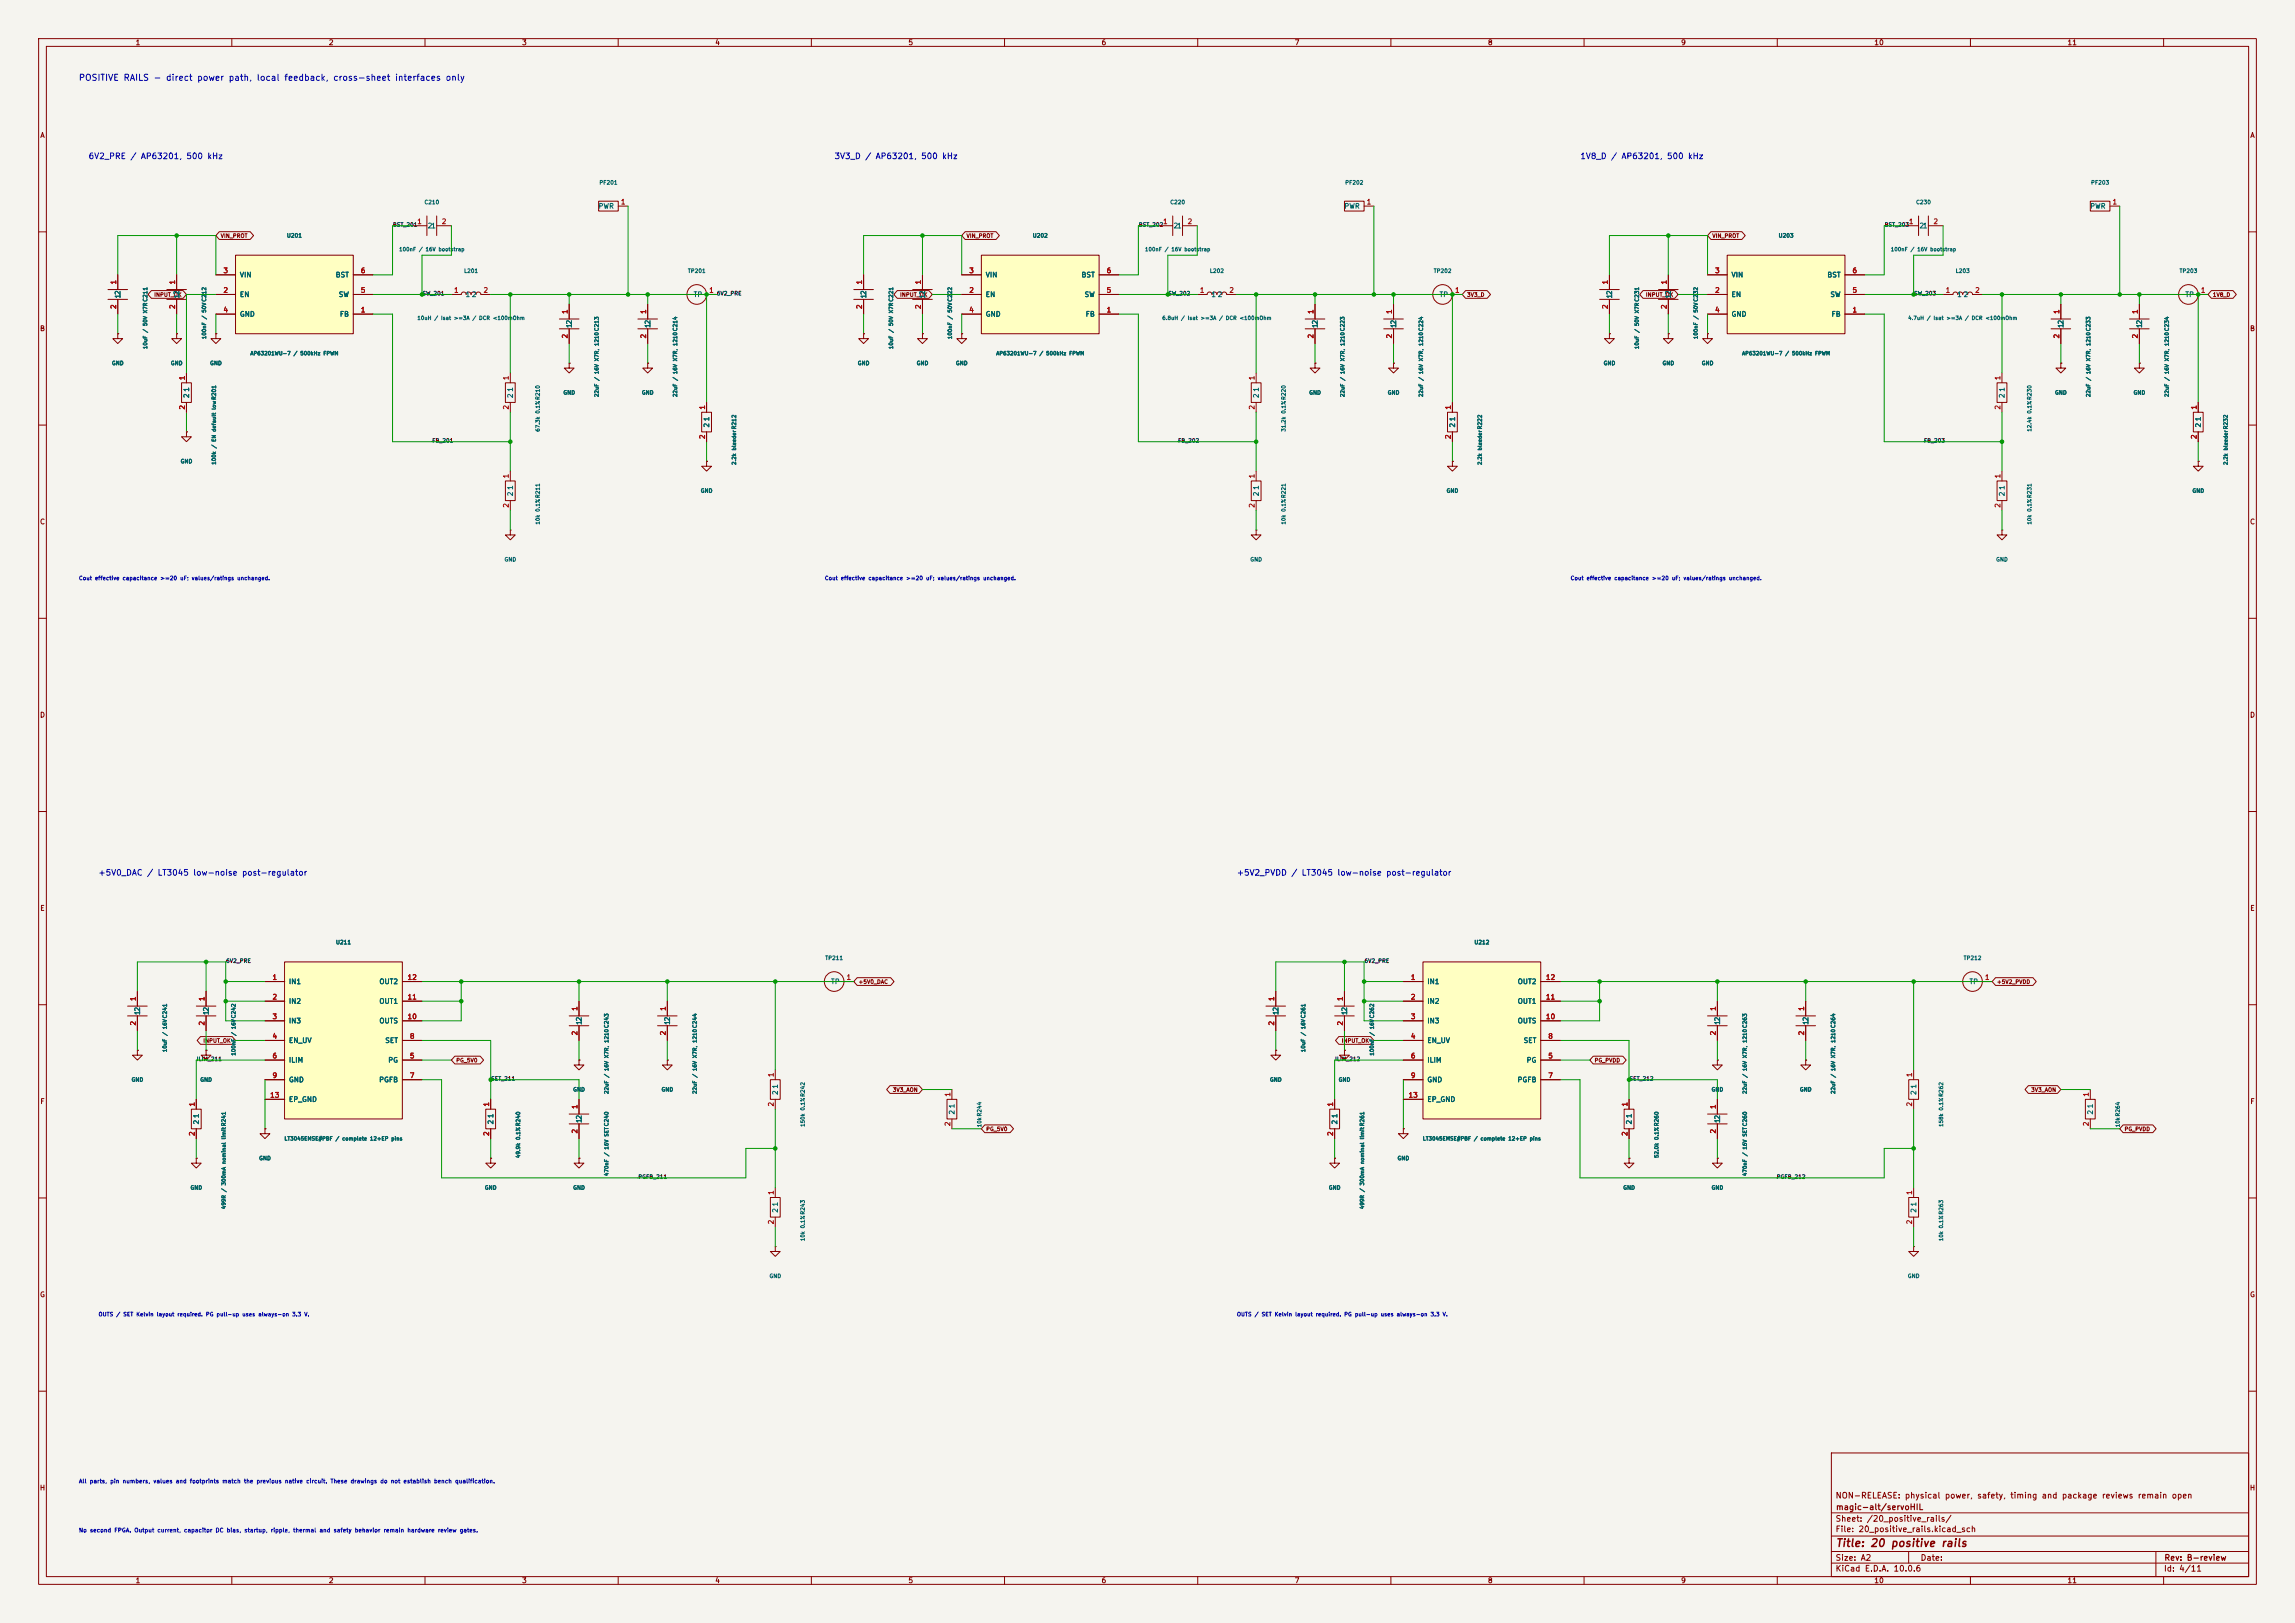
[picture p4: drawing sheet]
<svg xmlns="http://www.w3.org/2000/svg" width="594mm" height="420mm" viewBox="0 0 594 420" stroke-linecap="round" stroke-linejoin="round" font-family="sans-serif">
<defs><g id="words">
<text font-size="2" fill="#840000" x="475" y="400.8">Title: 20 positive rails</text>
<text font-size="1.6" fill="#0000c2" x="20.3" y="21.3">POSITIVE RAILS - direct power path, local feedback, cross-sheet interfaces only</text>
<g font-size="1.5" fill="#0000c2">
<text x="22.8" y="41.5">6V2_PRE / AP63201, 500 kHz</text>
<text x="215.9" y="41.5">3V3_D / AP63201, 500 kHz</text>
<text x="408.9" y="41.5">1V8_D / AP63201, 500 kHz</text>
<text x="25.4" y="226.9">+5V0_DAC / LT3045 low-noise post-regulator</text>
<text x="320" y="226.9">+5V2_PVDD / LT3045 low-noise post-regulator</text>
</g>
<g font-size="1.5" fill="#840000">
<text x="475" y="388.1">NON-RELEASE: physical power, safety, timing and package reviews remain open</text>
<text x="475" y="394.1">Sheet: /20_positive_rails/</text>
<text x="475.1" y="391.1">magic-alt/servoHIL</text>
<text x="475" y="396.8">File: 20_positive_rails.kicad_sch</text>
<text x="475" y="407">KiCad E.D.A. 10.0.6</text>
<text x="475" y="404.2">Size: A2</text>
<text x="497" y="404.2">Date:</text>
<text x="560" y="407">Id: 4/11</text>
<text x="560.1" y="404.2">Rev: B-review</text>
</g>
<g font-size="1.3" fill="#840000">
<text x="35" y="12">1</text>
<text x="85" y="12">2</text>
<text x="135" y="12">3</text>
<text x="185" y="12">4</text>
<text x="235" y="12">5</text>
<text x="285" y="12">6</text>
<text x="335" y="12">7</text>
<text x="385" y="12">8</text>
<text x="435" y="12">9</text>
<text x="485" y="12">10</text>
<text x="535" y="12">11</text>
<text x="10.3" y="36">A</text>
<text x="582.3" y="36">A</text>
<text x="10.2" y="86">B</text>
<text x="582.2" y="86">B</text>
<text x="10.2" y="136">C</text>
<text x="582.2" y="136">C</text>
<text x="10.2" y="186">D</text>
<text x="582.2" y="186">D</text>
<text x="10.3" y="236">E</text>
<text x="582.3" y="236">E</text>
<text x="10.3" y="286">F</text>
<text x="582.3" y="286">F</text>
<text x="10.2" y="336">G</text>
<text x="582.2" y="336">G</text>
<text x="10.2" y="386">H</text>
<text x="582.2" y="386">H</text>
<text x="35" y="410">1</text>
<text x="85" y="410">2</text>
<text x="135" y="410">3</text>
<text x="185" y="410">4</text>
<text x="235" y="410">5</text>
<text x="285" y="410">6</text>
<text x="335" y="410">7</text>
<text x="385" y="410">8</text>
<text x="435" y="410">9</text>
<text x="485" y="410">10</text>
<text x="535" y="410">11</text>
</g>
<g font-size="1.3" fill="#a90000">
<text x="160.6" y="53.2">1</text>
<text x="353.6" y="53.2">1</text>
<text x="546.6" y="53.2">1</text>
<text x="107.9" y="58.3">1</text>
<text x="114.2" y="58.3">2</text>
<text x="300.9" y="58.3">1</text>
<text x="307.2" y="58.3">2</text>
<text x="493.9" y="58.3">1</text>
<text x="500.3" y="58.3">2</text>
<text x="57.7" y="71">3</text>
<text x="93.2" y="71">6</text>
<text x="250.7" y="71">3</text>
<text x="286.3" y="71">6</text>
<text x="443.8" y="71">3</text>
<text x="479.3" y="71">6</text>
<text x="30.3" y="73.8" transform="rotate(-90 30.3 73.8)">1</text>
<text x="45.6" y="73.8" transform="rotate(-90 45.6 73.8)">1</text>
<text x="57.7" y="76.1">2</text>
<text x="93.2" y="76.1">5</text>
<text x="117.4" y="76.1">1</text>
<text x="125" y="76.1">2</text>
<text x="183.4" y="76.1">1</text>
<text x="223.4" y="73.8" transform="rotate(-90 223.4 73.8)">1</text>
<text x="238.6" y="73.8" transform="rotate(-90 238.6 73.8)">1</text>
<text x="250.7" y="76.1">2</text>
<text x="286.3" y="76.1">5</text>
<text x="310.4" y="76.1">1</text>
<text x="318" y="76.1">2</text>
<text x="376.5" y="76.1">1</text>
<text x="416.4" y="73.8" transform="rotate(-90 416.4 73.8)">1</text>
<text x="431.7" y="73.8" transform="rotate(-90 431.7 73.8)">1</text>
<text x="443.8" y="76.1">2</text>
<text x="479.3" y="76.1">5</text>
<text x="503.5" y="76.1">1</text>
<text x="511.1" y="76.1">2</text>
<text x="569.5" y="76.1">1</text>
<text x="30.3" y="80.1" transform="rotate(-90 30.3 80.1)">2</text>
<text x="45.6" y="80.1" transform="rotate(-90 45.6 80.1)">2</text>
<text x="57.7" y="81.1">4</text>
<text x="93.2" y="81.1">1</text>
<text x="147.2" y="81.4" transform="rotate(-90 147.2 81.4)">1</text>
<text x="167.5" y="81.4" transform="rotate(-90 167.5 81.4)">1</text>
<text x="223.4" y="80.1" transform="rotate(-90 223.4 80.1)">2</text>
<text x="238.6" y="80.1" transform="rotate(-90 238.6 80.1)">2</text>
<text x="250.7" y="81.1">4</text>
<text x="286.3" y="81.1">1</text>
<text x="340.2" y="81.4" transform="rotate(-90 340.2 81.4)">1</text>
<text x="360.5" y="81.4" transform="rotate(-90 360.5 81.4)">1</text>
<text x="416.4" y="80.1" transform="rotate(-90 416.4 80.1)">2</text>
<text x="431.7" y="80.1" transform="rotate(-90 431.7 80.1)">2</text>
<text x="443.8" y="81.1">4</text>
<text x="479.3" y="81.1">1</text>
<text x="533.3" y="81.4" transform="rotate(-90 533.3 81.4)">1</text>
<text x="553.6" y="81.4" transform="rotate(-90 553.6 81.4)">1</text>
<text x="147.2" y="87.7" transform="rotate(-90 147.2 87.7)">2</text>
<text x="167.5" y="87.7" transform="rotate(-90 167.5 87.7)">2</text>
<text x="340.2" y="87.7" transform="rotate(-90 340.2 87.7)">2</text>
<text x="360.5" y="87.7" transform="rotate(-90 360.5 87.7)">2</text>
<text x="533.3" y="87.7" transform="rotate(-90 533.3 87.7)">2</text>
<text x="553.6" y="87.7" transform="rotate(-90 553.6 87.7)">2</text>
<text x="48.1" y="98.5" transform="rotate(-90 48.1 98.5)">1</text>
<text x="131.9" y="98.5" transform="rotate(-90 131.9 98.5)">1</text>
<text x="325" y="98.5" transform="rotate(-90 325 98.5)">1</text>
<text x="518" y="98.5" transform="rotate(-90 518 98.5)">1</text>
<text x="48.1" y="106.1" transform="rotate(-90 48.1 106.1)">2</text>
<text x="131.9" y="106.1" transform="rotate(-90 131.9 106.1)">2</text>
<text x="182.7" y="106.1" transform="rotate(-90 182.7 106.1)">1</text>
<text x="325" y="106.1" transform="rotate(-90 325 106.1)">2</text>
<text x="375.8" y="106.1" transform="rotate(-90 375.8 106.1)">1</text>
<text x="518" y="106.1" transform="rotate(-90 518 106.1)">2</text>
<text x="568.8" y="106.1" transform="rotate(-90 568.8 106.1)">1</text>
<text x="182.7" y="113.8" transform="rotate(-90 182.7 113.8)">2</text>
<text x="375.8" y="113.8" transform="rotate(-90 375.8 113.8)">2</text>
<text x="568.8" y="113.8" transform="rotate(-90 568.8 113.8)">2</text>
<text x="131.9" y="123.9" transform="rotate(-90 131.9 123.9)">1</text>
<text x="325" y="123.9" transform="rotate(-90 325 123.9)">1</text>
<text x="518" y="123.9" transform="rotate(-90 518 123.9)">1</text>
<text x="131.9" y="131.5" transform="rotate(-90 131.9 131.5)">2</text>
<text x="325" y="131.5" transform="rotate(-90 325 131.5)">2</text>
<text x="518" y="131.5" transform="rotate(-90 518 131.5)">2</text>
<text x="70.4" y="253.9">1</text>
<text x="105.3" y="253.9">12</text>
<text x="219" y="253.9">1</text>
<text x="365" y="253.9">1</text>
<text x="400" y="253.9">12</text>
<text x="513.6" y="253.9">1</text>
<text x="35.4" y="259.2" transform="rotate(-90 35.4 259.2)">1</text>
<text x="53.2" y="259.2" transform="rotate(-90 53.2 259.2)">1</text>
<text x="70.4" y="258.9">2</text>
<text x="105.3" y="258.9">11</text>
<text x="149.7" y="261.7" transform="rotate(-90 149.7 261.7)">1</text>
<text x="172.6" y="261.7" transform="rotate(-90 172.6 261.7)">1</text>
<text x="330.1" y="259.2" transform="rotate(-90 330.1 259.2)">1</text>
<text x="347.8" y="259.2" transform="rotate(-90 347.8 259.2)">1</text>
<text x="365" y="258.9">2</text>
<text x="400" y="258.9">11</text>
<text x="444.4" y="261.7" transform="rotate(-90 444.4 261.7)">1</text>
<text x="467.2" y="261.7" transform="rotate(-90 467.2 261.7)">1</text>
<text x="35.4" y="265.5" transform="rotate(-90 35.4 265.5)">2</text>
<text x="53.2" y="265.5" transform="rotate(-90 53.2 265.5)">2</text>
<text x="70.4" y="264">3</text>
<text x="70.4" y="269.1">4</text>
<text x="105.3" y="264">10</text>
<text x="105.9" y="269.1">8</text>
<text x="149.7" y="268.1" transform="rotate(-90 149.7 268.1)">2</text>
<text x="172.6" y="268.1" transform="rotate(-90 172.6 268.1)">2</text>
<text x="330.1" y="265.5" transform="rotate(-90 330.1 265.5)">2</text>
<text x="347.8" y="265.5" transform="rotate(-90 347.8 265.5)">2</text>
<text x="365" y="264">3</text>
<text x="365" y="269.1">4</text>
<text x="400" y="264">10</text>
<text x="400.6" y="269.1">8</text>
<text x="444.4" y="268.1" transform="rotate(-90 444.4 268.1)">2</text>
<text x="467.2" y="268.1" transform="rotate(-90 467.2 268.1)">2</text>
<text x="70.4" y="274.2">6</text>
<text x="105.9" y="274.2">5</text>
<text x="365" y="274.2">6</text>
<text x="400.6" y="274.2">5</text>
<text x="70.4" y="279.3">9</text>
<text x="105.9" y="279.3">7</text>
<text x="200.5" y="278.9" transform="rotate(-90 200.5 278.9)">1</text>
<text x="365" y="279.3">9</text>
<text x="400.6" y="279.3">7</text>
<text x="495.2" y="278.9" transform="rotate(-90 495.2 278.9)">1</text>
<text x="50.7" y="286.5" transform="rotate(-90 50.7 286.5)">1</text>
<text x="69.8" y="284.3">13</text>
<text x="126.9" y="286.5" transform="rotate(-90 126.9 286.5)">1</text>
<text x="149.7" y="287.1" transform="rotate(-90 149.7 287.1)">1</text>
<text x="200.5" y="286.5" transform="rotate(-90 200.5 286.5)">2</text>
<text x="246.2" y="283.9" transform="rotate(-90 246.2 283.9)">1</text>
<text x="345.3" y="286.5" transform="rotate(-90 345.3 286.5)">1</text>
<text x="364.4" y="284.3">13</text>
<text x="421.5" y="286.5" transform="rotate(-90 421.5 286.5)">1</text>
<text x="444.4" y="287.1" transform="rotate(-90 444.4 287.1)">1</text>
<text x="495.2" y="286.5" transform="rotate(-90 495.2 286.5)">2</text>
<text x="540.9" y="283.9" transform="rotate(-90 540.9 283.9)">1</text>
<text x="149.7" y="293.5" transform="rotate(-90 149.7 293.5)">2</text>
<text x="246.2" y="291.6" transform="rotate(-90 246.2 291.6)">2</text>
<text x="444.4" y="293.5" transform="rotate(-90 444.4 293.5)">2</text>
<text x="540.9" y="291.6" transform="rotate(-90 540.9 291.6)">2</text>
<text x="50.7" y="294.1" transform="rotate(-90 50.7 294.1)">2</text>
<text x="126.9" y="294.1" transform="rotate(-90 126.9 294.1)">2</text>
<text x="345.3" y="294.1" transform="rotate(-90 345.3 294.1)">2</text>
<text x="421.5" y="294.1" transform="rotate(-90 421.5 294.1)">2</text>
<text x="200.5" y="309.3" transform="rotate(-90 200.5 309.3)">1</text>
<text x="495.2" y="309.3" transform="rotate(-90 495.2 309.3)">1</text>
<text x="200.5" y="317" transform="rotate(-90 200.5 317)">2</text>
<text x="495.2" y="317" transform="rotate(-90 495.2 317)">2</text>
</g>
<g font-size="1.3" fill="#006464">
<text x="110.6" y="59.4">21</text>
<text x="154.8" y="54.3">PWR</text>
<text x="303.6" y="59.4">21</text>
<text x="347.8" y="54.3">PWR</text>
<text x="496.7" y="59.4">21</text>
<text x="540.9" y="54.3">PWR</text>
<text x="31.4" y="77.4" transform="rotate(-90 31.4 77.4)">12</text>
<text x="46.7" y="77.4" transform="rotate(-90 46.7 77.4)">12</text>
<text x="61.9" y="77.2">EN</text>
<text x="61.9" y="72.1">VIN</text>
<text x="86.7" y="72.1">BST</text>
<text x="87.5" y="77.2">SW</text>
<text x="120.4" y="77.2">1</text>
<text x="122" y="77.2">2</text>
<text x="179.4" y="77.2">TP</text>
<text x="224.5" y="77.4" transform="rotate(-90 224.5 77.4)">12</text>
<text x="239.7" y="77.4" transform="rotate(-90 239.7 77.4)">12</text>
<text x="255" y="77.2">EN</text>
<text x="255" y="72.1">VIN</text>
<text x="279.8" y="72.1">BST</text>
<text x="280.6" y="77.2">SW</text>
<text x="313.4" y="77.2">1</text>
<text x="315" y="77.2">2</text>
<text x="372.4" y="77.2">TP</text>
<text x="417.5" y="77.4" transform="rotate(-90 417.5 77.4)">12</text>
<text x="432.8" y="77.4" transform="rotate(-90 432.8 77.4)">12</text>
<text x="448" y="77.2">EN</text>
<text x="448" y="72.1">VIN</text>
<text x="472.8" y="72.1">BST</text>
<text x="473.6" y="77.2">SW</text>
<text x="506.4" y="77.2">1</text>
<text x="508.1" y="77.2">2</text>
<text x="565.5" y="77.2">TP</text>
<text x="61.9" y="82.2">GND</text>
<text x="87.8" y="82.2">FB</text>
<text x="255" y="82.2">GND</text>
<text x="280.9" y="82.2">FB</text>
<text x="448" y="82.2">GND</text>
<text x="473.9" y="82.2">FB</text>
<text x="148.3" y="85" transform="rotate(-90 148.3 85)">12</text>
<text x="168.6" y="85" transform="rotate(-90 168.6 85)">12</text>
<text x="341.3" y="85" transform="rotate(-90 341.3 85)">12</text>
<text x="361.6" y="85" transform="rotate(-90 361.6 85)">12</text>
<text x="534.4" y="85" transform="rotate(-90 534.4 85)">12</text>
<text x="554.7" y="85" transform="rotate(-90 554.7 85)">12</text>
<text x="49.2" y="101.5" transform="rotate(-90 49.2 101.5)">1</text>
<text x="133" y="101.5" transform="rotate(-90 133 101.5)">1</text>
<text x="326.1" y="101.5" transform="rotate(-90 326.1 101.5)">1</text>
<text x="519.1" y="101.5" transform="rotate(-90 519.1 101.5)">1</text>
<text x="49.2" y="103.2" transform="rotate(-90 49.2 103.2)">2</text>
<text x="133" y="103.2" transform="rotate(-90 133 103.2)">2</text>
<text x="326.1" y="103.2" transform="rotate(-90 326.1 103.2)">2</text>
<text x="519.1" y="103.2" transform="rotate(-90 519.1 103.2)">2</text>
<text x="183.8" y="110.8" transform="rotate(-90 183.8 110.8)">2</text>
<text x="183.8" y="109.1" transform="rotate(-90 183.8 109.1)">1</text>
<text x="376.9" y="110.8" transform="rotate(-90 376.9 110.8)">2</text>
<text x="376.9" y="109.1" transform="rotate(-90 376.9 109.1)">1</text>
<text x="569.9" y="110.8" transform="rotate(-90 569.9 110.8)">2</text>
<text x="569.9" y="109.1" transform="rotate(-90 569.9 109.1)">1</text>
<text x="133" y="128.6" transform="rotate(-90 133 128.6)">2</text>
<text x="133" y="126.9" transform="rotate(-90 133 126.9)">1</text>
<text x="326.1" y="128.6" transform="rotate(-90 326.1 128.6)">2</text>
<text x="326.1" y="126.9" transform="rotate(-90 326.1 126.9)">1</text>
<text x="519.1" y="128.6" transform="rotate(-90 519.1 128.6)">2</text>
<text x="519.1" y="126.9" transform="rotate(-90 519.1 126.9)">1</text>
<text x="74.6" y="255">IN1</text>
<text x="98.1" y="255">OUT2</text>
<text x="215" y="255">TP</text>
<text x="369.3" y="255">IN1</text>
<text x="392.7" y="255">OUT2</text>
<text x="509.6" y="255">TP</text>
<text x="36.5" y="262.8" transform="rotate(-90 36.5 262.8)">12</text>
<text x="54.3" y="262.8" transform="rotate(-90 54.3 262.8)">12</text>
<text x="74.6" y="260">IN2</text>
<text x="98.1" y="260">OUT1</text>
<text x="331.2" y="262.8" transform="rotate(-90 331.2 262.8)">12</text>
<text x="348.9" y="262.8" transform="rotate(-90 348.9 262.8)">12</text>
<text x="369.3" y="260">IN2</text>
<text x="392.7" y="260">OUT1</text>
<text x="74.6" y="265.1">IN3</text>
<text x="98.1" y="265.1">OUTS</text>
<text x="150.8" y="265.3" transform="rotate(-90 150.8 265.3)">12</text>
<text x="173.7" y="265.3" transform="rotate(-90 173.7 265.3)">12</text>
<text x="369.3" y="265.1">IN3</text>
<text x="392.7" y="265.1">OUTS</text>
<text x="445.5" y="265.3" transform="rotate(-90 445.5 265.3)">12</text>
<text x="468.3" y="265.3" transform="rotate(-90 468.3 265.3)">12</text>
<text x="74.6" y="270.2">EN_UV</text>
<text x="74.6" y="275.3">ILIM</text>
<text x="99.6" y="270.2">SET</text>
<text x="100.4" y="275.3">PG</text>
<text x="369.3" y="270.2">EN_UV</text>
<text x="369.3" y="275.3">ILIM</text>
<text x="394.2" y="270.2">SET</text>
<text x="395" y="275.3">PG</text>
<text x="74.6" y="280.4">GND</text>
<text x="98" y="280.4">PGFB</text>
<text x="201.6" y="281.9" transform="rotate(-90 201.6 281.9)">1</text>
<text x="369.3" y="280.4">GND</text>
<text x="392.6" y="280.4">PGFB</text>
<text x="496.3" y="281.9" transform="rotate(-90 496.3 281.9)">1</text>
<text x="74.6" y="285.4">EP_GND</text>
<text x="201.6" y="283.5" transform="rotate(-90 201.6 283.5)">2</text>
<text x="247.3" y="286.9" transform="rotate(-90 247.3 286.9)">1</text>
<text x="369.3" y="285.4">EP_GND</text>
<text x="496.3" y="283.5" transform="rotate(-90 496.3 283.5)">2</text>
<text x="542" y="286.9" transform="rotate(-90 542 286.9)">1</text>
<text x="51.8" y="291.1" transform="rotate(-90 51.8 291.1)">2</text>
<text x="51.8" y="289.5" transform="rotate(-90 51.8 289.5)">1</text>
<text x="128" y="291.1" transform="rotate(-90 128 291.1)">2</text>
<text x="128" y="289.5" transform="rotate(-90 128 289.5)">1</text>
<text x="150.8" y="290.7" transform="rotate(-90 150.8 290.7)">12</text>
<text x="247.3" y="288.6" transform="rotate(-90 247.3 288.6)">2</text>
<text x="346.4" y="291.1" transform="rotate(-90 346.4 291.1)">2</text>
<text x="346.4" y="289.5" transform="rotate(-90 346.4 289.5)">1</text>
<text x="422.6" y="291.1" transform="rotate(-90 422.6 291.1)">2</text>
<text x="422.6" y="289.5" transform="rotate(-90 422.6 289.5)">1</text>
<text x="445.5" y="290.7" transform="rotate(-90 445.5 290.7)">12</text>
<text x="542" y="288.6" transform="rotate(-90 542 288.6)">2</text>
<text x="201.6" y="314" transform="rotate(-90 201.6 314)">2</text>
<text x="201.6" y="312.3" transform="rotate(-90 201.6 312.3)">1</text>
<text x="496.3" y="314" transform="rotate(-90 496.3 314)">2</text>
<text x="496.3" y="312.3" transform="rotate(-90 496.3 312.3)">1</text>
</g>
<g font-size="1.1" fill="#0000c2">
<text x="20.3" y="384.1">All parts, pin numbers, values and footprints match the previous native circuit. These drawings do not establish bench qualification.</text>
<text x="20.3" y="396.8">No second FPGA. Output current, capacitor DC bias, startup, ripple, thermal and safety behavior remain hardware review gates.</text>
</g>
<g font-size="1" fill="#006464">
<text x="109.7" y="53.1">C210</text>
<text x="155" y="48">PF201</text>
<text x="302.8" y="53.1">C220</text>
<text x="348.1" y="48">PF202</text>
<text x="495.8" y="53.1">C230</text>
<text x="541.1" y="48">PF203</text>
<text x="74.1" y="61.7">U201</text>
<text x="103.2" y="65.2">100nF / 16V bootstrap</text>
<text x="267.2" y="61.7">U202</text>
<text x="296.2" y="65.2">100nF / 16V bootstrap</text>
<text x="460.2" y="61.7">U203</text>
<text x="489.3" y="65.2">100nF / 16V bootstrap</text>
<text x="120" y="70.9">L201</text>
<text x="177.9" y="70.9">TP201</text>
<text x="313" y="70.9">L202</text>
<text x="371" y="70.9">TP202</text>
<text x="506.1" y="70.9">L203</text>
<text x="564" y="70.9">TP203</text>
<text x="107.9" y="83">10uH / Isat &gt;=3A / DCR &lt;100mOhm</text>
<text x="300.7" y="83">6.8uH / Isat &gt;=3A / DCR &lt;100mOhm</text>
<text x="493.8" y="83">4.7uH / Isat &gt;=3A / DCR &lt;100mOhm</text>
<text x="53.6" y="87.9" transform="rotate(-90 53.6 87.9)">100nF / 50VC212</text>
<text x="246.6" y="87.9" transform="rotate(-90 246.6 87.9)">100nF / 50VC222</text>
<text x="439.6" y="87.9" transform="rotate(-90 439.6 87.9)">100nF / 50VC232</text>
<text x="28.9" y="94.7">GND</text>
<text x="38.3" y="90.4" transform="rotate(-90 38.3 90.4)">10uF / 50V X7RC211</text>
<text x="44.1" y="94.7">GND</text>
<text x="54.3" y="94.7">GND</text>
<text x="64.7" y="92.2">AP63201WU-7 / 500kHz FPWM</text>
<text x="221.9" y="94.7">GND</text>
<text x="231.4" y="90.4" transform="rotate(-90 231.4 90.4)">10uF / 50V X7RC221</text>
<text x="237.1" y="94.7">GND</text>
<text x="247.3" y="94.7">GND</text>
<text x="257.7" y="92.2">AP63201WU-7 / 500kHz FPWM</text>
<text x="414.9" y="94.7">GND</text>
<text x="424.4" y="90.4" transform="rotate(-90 424.4 90.4)">10uF / 50V X7RC231</text>
<text x="430.2" y="94.7">GND</text>
<text x="440.3" y="94.7">GND</text>
<text x="450.8" y="92.2">AP63201WU-7 / 500kHz FPWM</text>
<text x="145.7" y="102.4">GND</text>
<text x="155.2" y="102.9" transform="rotate(-90 155.2 102.9)">22uF / 16V X7R, 1210C213</text>
<text x="166" y="102.4">GND</text>
<text x="175.5" y="102.9" transform="rotate(-90 175.5 102.9)">22uF / 16V X7R, 1210C214</text>
<text x="338.7" y="102.4">GND</text>
<text x="348.2" y="102.9" transform="rotate(-90 348.2 102.9)">22uF / 16V X7R, 1210C223</text>
<text x="359.1" y="102.4">GND</text>
<text x="368.5" y="102.9" transform="rotate(-90 368.5 102.9)">22uF / 16V X7R, 1210C224</text>
<text x="531.8" y="102.4">GND</text>
<text x="541.2" y="102.9" transform="rotate(-90 541.2 102.9)">22uF / 16V X7R, 1210C233</text>
<text x="552.1" y="102.4">GND</text>
<text x="561.6" y="102.9" transform="rotate(-90 561.6 102.9)">22uF / 16V X7R, 1210C234</text>
<text x="139.9" y="111.8" transform="rotate(-90 139.9 111.8)">67.3k 0.1%R210</text>
<text x="333" y="111.8" transform="rotate(-90 333 111.8)">31.2k 0.1%R220</text>
<text x="526" y="111.8" transform="rotate(-90 526 111.8)">12.4k 0.1%R230</text>
<text x="46.6" y="120.1">GND</text>
<text x="56.1" y="120.4" transform="rotate(-90 56.1 120.4)">100k / EN default lowR201</text>
<text x="190.7" y="120.4" transform="rotate(-90 190.7 120.4)">2.2k bleederR212</text>
<text x="383.8" y="120.4" transform="rotate(-90 383.8 120.4)">2.2k bleederR222</text>
<text x="576.8" y="120.4" transform="rotate(-90 576.8 120.4)">2.2k bleederR232</text>
<text x="181.3" y="127.8">GND</text>
<text x="374.3" y="127.8">GND</text>
<text x="567.3" y="127.8">GND</text>
<text x="139.9" y="135.9" transform="rotate(-90 139.9 135.9)">10k 0.1%R211</text>
<text x="333" y="135.9" transform="rotate(-90 333 135.9)">10k 0.1%R221</text>
<text x="526" y="135.9" transform="rotate(-90 526 135.9)">10k 0.1%R231</text>
<text x="130.5" y="145.5">GND</text>
<text x="323.5" y="145.5">GND</text>
<text x="516.5" y="145.5">GND</text>
<text x="86.8" y="244.6">U211</text>
<text x="381.5" y="244.6">U212</text>
<text x="213.5" y="248.7">TP211</text>
<text x="508.1" y="248.7">TP212</text>
<text x="43.4" y="272.4" transform="rotate(-90 43.4 272.4)">10uF / 16VC241</text>
<text x="61.2" y="273.3" transform="rotate(-90 61.2 273.3)">100nF / 16VC242</text>
<text x="338" y="272.4" transform="rotate(-90 338 272.4)">10uF / 16VC261</text>
<text x="355.8" y="273.3" transform="rotate(-90 355.8 273.3)">100nF / 16VC262</text>
<text x="33.9" y="280.2">GND</text>
<text x="51.7" y="280.2">GND</text>
<text x="328.6" y="280.2">GND</text>
<text x="346.4" y="280.2">GND</text>
<text x="148.2" y="282.7">GND</text>
<text x="157.7" y="283.2" transform="rotate(-90 157.7 283.2)">22uF / 16V X7R, 1210C243</text>
<text x="171.1" y="282.7">GND</text>
<text x="180.6" y="283.2" transform="rotate(-90 180.6 283.2)">22uF / 16V X7R, 1210C244</text>
<text x="442.9" y="282.7">GND</text>
<text x="452.3" y="283.2" transform="rotate(-90 452.3 283.2)">22uF / 16V X7R, 1210C263</text>
<text x="465.7" y="282.7">GND</text>
<text x="475.2" y="283.2" transform="rotate(-90 475.2 283.2)">22uF / 16V X7R, 1210C264</text>
<text x="208.5" y="291.7" transform="rotate(-90 208.5 291.7)">150k 0.1%R242</text>
<text x="254.2" y="291.8" transform="rotate(-90 254.2 291.8)">10kR244</text>
<text x="503.1" y="291.7" transform="rotate(-90 503.1 291.7)">158k 0.1%R262</text>
<text x="548.9" y="291.8" transform="rotate(-90 548.9 291.8)">10kR264</text>
<text x="73.5" y="295.4">LT3045EMSE#PBF / complete 12+EP pins</text>
<text x="134.8" y="299.8" transform="rotate(-90 134.8 299.8)">49.9k 0.1%R240</text>
<text x="368.2" y="295.4">LT3045EMSE#PBF / complete 12+EP pins</text>
<text x="429.5" y="299.8" transform="rotate(-90 429.5 299.8)">52.0k 0.1%R260</text>
<text x="67" y="300.5">GND</text>
<text x="157.7" y="304.4" transform="rotate(-90 157.7 304.4)">470nF / 16V SETC240</text>
<text x="361.6" y="300.5">GND</text>
<text x="452.3" y="304.4" transform="rotate(-90 452.3 304.4)">470nF / 16V SETC260</text>
<text x="49.2" y="308.1">GND</text>
<text x="125.4" y="308.1">GND</text>
<text x="148.2" y="308.1">GND</text>
<text x="343.8" y="308.1">GND</text>
<text x="420" y="308.1">GND</text>
<text x="442.9" y="308.1">GND</text>
<text x="58.6" y="313" transform="rotate(-90 58.6 313)">499R / 300mA nominal limitR241</text>
<text x="353.3" y="313" transform="rotate(-90 353.3 313)">499R / 300mA nominal limitR261</text>
<text x="208.5" y="321.3" transform="rotate(-90 208.5 321.3)">10k 0.1%R243</text>
<text x="503.1" y="321.3" transform="rotate(-90 503.1 321.3)">10k 0.1%R263</text>
<text x="199" y="331">GND</text>
<text x="493.7" y="331">GND</text>
</g>
<g font-size="1" fill="#0f0f0f">
<text x="101.6" y="58.9">BST_201</text>
<text x="294.6" y="58.9">BST_202</text>
<text x="487.7" y="58.9">BST_203</text>
<text x="109.2" y="76.7">SW_201</text>
<text x="185.4" y="76.7">6V2_PRE</text>
<text x="302.3" y="76.7">SW_202</text>
<text x="495.3" y="76.7">SW_203</text>
<text x="111.8" y="114.8">FB_201</text>
<text x="304.8" y="114.8">FB_202</text>
<text x="497.8" y="114.8">FB_203</text>
<text x="58.4" y="249.4">6V2_PRE</text>
<text x="353.1" y="249.4">6V2_PRE</text>
<text x="50.8" y="274.8">ILIM_211</text>
<text x="345.4" y="274.8">ILIM_212</text>
<text x="127" y="279.9">SET_211</text>
<text x="421.6" y="279.9">SET_212</text>
<text x="165.1" y="305.3">PGFB_211</text>
<text x="459.7" y="305.3">PGFB_212</text>
</g>
<g font-size="1" fill="#840000">
<text x="57" y="61.8">VIN_PROT</text>
<text x="250" y="61.8">VIN_PROT</text>
<text x="443.1" y="61.8">VIN_PROT</text>
<text x="39.8" y="77">INPUT_OK</text>
<text x="232.8" y="77">INPUT_OK</text>
<text x="379.6" y="77">3V3_D</text>
<text x="425.9" y="77">INPUT_OK</text>
<text x="572.6" y="77">1V8_D</text>
<text x="222.1" y="254.8">+5V0_DAC</text>
<text x="516.7" y="254.8">+5V2_PVDD</text>
<text x="52.5" y="270.1">INPUT_OK</text>
<text x="118" y="275.1">PG_5V0</text>
<text x="347.1" y="270.1">INPUT_OK</text>
<text x="412.6" y="275.1">PG_PVDD</text>
<text x="231" y="282.8">3V3_AON</text>
<text x="525.6" y="282.8">3V3_AON</text>
<text x="255.1" y="292.9">PG_5V0</text>
<text x="549.8" y="292.9">PG_PVDD</text>
</g>
<g font-size="1" fill="#0000c2">
<text x="20.3" y="150.4">Cout effective capacitance &gt;=20 uF; values/ratings unchanged.</text>
<text x="213.4" y="150.4">Cout effective capacitance &gt;=20 uF; values/ratings unchanged.</text>
<text x="406.4" y="150.4">Cout effective capacitance &gt;=20 uF; values/ratings unchanged.</text>
<text x="25.4" y="340.9">OUTS / SET Kelvin layout required. PG pull-up uses always-on 3.3 V.</text>
<text x="320" y="340.9">OUTS / SET Kelvin layout required. PG pull-up uses always-on 3.3 V.</text>
</g>
</g></defs>
<path d="M0 0h594v420h-594z" fill="#f5f4ef" stroke="#f5f4ef" stroke-width=".26"/>
<g fill="none" stroke="#840000" stroke-width=".26">
<path d="M10 10h574v400h-574zM12 12h570v396h-570zM60 10v2M110 10v2M160 10v2M210 10v2M260 10v2M310 10v2M360 10v2M410 10v2M460 10v2M510 10v2"/>
<path d="M560 10v2M106.7 58.4h3.8M110.5 55.9v5.1M113 58.4h3.8M113 55.9v5.1M154.9 52.1h5.1v2.5h-5.1zM160 53.3h2.6M348 52.1h5.1v2.5h-5.1zM353.1 53.3h2.5M492.8 58.4h3.8M496.6 55.9v5.1M499.1 55.9v5.1"/>
<path d="M499.1 58.4h3.8M541 52.1h5.1v2.5h-5.1zM546.1 53.3h2.5M10 60h2M116.8 76.2h2.6l.2-.4 .4-.2 .5 .2 .1 .4 .2-.4 .5-.2 .4 .2 .2 .4 .2-.4 .5-.2 .4 .2 .2 .4 .2-.4 .4-.2 .5 .2 .2 .4h2.5M147.3 78.7v3.9M182.9 76.2h2.5M309.9 76.2h2.5l.2-.4 .5-.2 .4 .2 .2 .4 .2-.4 .4-.2 .5 .2 .2 .4 .1-.4 .5-.2 .4 .2 .2 .4 .2-.4 .5-.2 .4 .2 .2 .4h2.5M340.4 78.7v3.9M360.7 78.7v3.9M414 74.9h5.1M414 77.5h5.1"/>
<path d="M416.6 71.1v3.8M416.6 77.5v3.8M429.3 74.9h5M429.3 77.5h5M431.8 71.1v3.8M431.8 77.5v3.8M553.7 78.7v3.9M569 76.2h2.5M582 60h2M130.8 99.1h2.5v5h-2.5zM132.1 96.5v2.6M144.8 82.6h5.1"/>
<path d="M144.8 85.1h5.1M147.3 94v1.3h1.3l-1.3 1.2-1.3-1.2h1.3M147.3 94h.1M147.3 85.1v3.8M323.8 99.1h2.6v5h-2.6zM325.1 96.5v2.6M337.8 82.6h5.1M337.8 85.1h5.1M340.4 94v1.3h1.2l-1.2 1.2-1.3-1.2h1.3M340.4 94h.1M340.4 85.1v3.8M358.1 82.6h5.1"/>
<path d="M358.1 85.1h5.1M360.7 94v1.3h1.2l-1.2 1.2-1.3-1.2h1.3M360.7 94h.1M360.7 85.1v3.8M416.6 86.4v1.2h1.2l-1.2 1.3-1.3-1.3h1.3M416.6 86.4h.1M431.8 86.4v1.2h1.3l-1.3 1.3-1.3-1.3h1.3M431.8 86.4h.1M516.9 99.1h2.5v5h-2.5zM518.2 96.5v2.6M551.2 82.6h5.1M551.2 85.1h5.1"/>
<path d="M553.7 94v1.3h1.3l-1.3 1.2-1.3-1.2h1.3M553.7 94h.1M553.7 85.1v3.8M10 110h2M132.1 104.1v2.6M325.1 104.1v2.6M374.6 106.7h2.6v5.1h-2.6zM375.9 119.4v1.3h1.3l-1.3 1.2-1.3-1.2h1.3M375.9 119.4h.1M375.9 104.1v2.6M375.9 111.8v2.5M518.2 104.1v2.6"/>
<path d="M567.7 106.7h2.5v5.1h-2.5zM569 119.4v1.3h1.2l-1.2 1.2-1.3-1.2h1.3M569 119.4h.1M569 104.1v2.6M569 111.8v2.5M582 110h2M130.8 124.5h2.5v5h-2.5zM132.1 137.2v1.2h1.2l-1.2 1.3-1.3-1.3h1.3M132.1 137.2h.1M132.1 121.9v2.6M132.1 129.5v2.6M323.8 124.5h2.6v5h-2.6z"/>
<path d="M325.1 137.2v1.2h1.3l-1.3 1.3-1.3-1.3h1.3M325.1 137.2h.1M325.1 121.9v2.6M325.1 129.5v2.6M516.9 124.5h2.5v5h-2.5zM518.2 137.2v1.2h1.2l-1.2 1.3-1.3-1.3h1.3M518.2 137.2h.1M518.2 121.9v2.6M518.2 129.5v2.6M10 160h2M582 160h2M10 210h2"/>
<path d="M582 210h2M513.1 254h2.5M10 260h2M582 260h2M539.7 284.5h2.6v5.1h-2.6zM541 281.9v2.6M541 289.6v2.5M10 310h2M582 310h2M10 360h2M474 376h108v32h-108zM582 360h2"/>
<path d="M474 397.5h108M474 391.5h108M60 408v2M110 408v2M160 408v2M210 408v2M260 408v2M310 408v2M360 408v2M410 408v2M460 408v2M474 404.5h108"/>
<path d="M474 401.5h108M494 401.5v3M510 408v2M558 401.5v6.5M560 408v2"/>
<circle cx="180.3" cy="76.2" r="2.54"/>
<circle cx="566.4" cy="76.2" r="2.54"/>
<circle cx="510.5" cy="254" r="2.54"/>
</g>
<path d="M447 66h30.5v20.4h-30.5z" fill="#ffffc2"/>
<g fill="none" stroke="#840000" stroke-width=".26">
<path d="M442 76.2h5M442 71.1h5M447 66h30.5v20.4h-30.5zM477.5 76.2h5.1M477.5 71.1h5.1M502.9 76.2h2.6l.1-.4 .5-.2 .4 .2 .2 .4 .2-.4 .5-.2 .4 .2 .2 .4 .2-.4 .4-.2 .5 .2 .2 .4 .2-.4 .4-.2 .5 .2 .1 .4h2.6M533.4 78.7v3.9M442 86.4v1.2h1.2l-1.2 1.3-1.3-1.3h1.3M442 86.4h.1M442 81.3h5M477.5 81.3h5.1M530.9 82.6h5"/>
<path d="M530.9 85.1h5M533.4 94v1.3h1.3l-1.3 1.2-1.3-1.2h1.3M533.4 94h.1M533.4 85.1v3.8"/>
</g>
<path d="M61 66h30.4v20.4h-30.4z" fill="#ffffc2"/>
<g fill="none" stroke="#840000" stroke-width=".26">
<path d="M27.9 74.9h5.1M27.9 77.5h5.1M30.5 71.1v3.8M30.5 77.5v3.8M43.2 74.9h5.1M43.2 77.5h5.1M45.7 71.1v3.8M45.7 77.5v3.8M55.9 76.2h5.1M55.9 71.1h5.1M61 66h30.4v20.4h-30.4zM91.4 76.2h5.1"/>
<path d="M91.4 71.1h5.1M30.5 86.4v1.2h1.2l-1.2 1.3-1.3-1.3h1.3M30.5 86.4h.1M45.7 86.4v1.2h1.3l-1.3 1.3-1.3-1.3h1.3M45.7 86.4h.1M47 99.1h2.5v5h-2.5zM48.3 96.5v2.6M55.9 86.4v1.2h1.2l-1.2 1.3-1.3-1.3h1.3M55.9 86.4h.1M55.9 81.3h5.1M91.4 81.3h5.1M48.3 111.8v1.2h1.2l-1.2 1.3-1.3-1.3h1.3"/>
<path d="M48.3 111.8h.1M48.3 104.1v2.6M35.6 256.5v3.9M53.3 256.5v3.9M149.9 259.1v3.8M33 262.9h5.1M33 260.4h5.1M35.6 271.8v1.3h1.2l-1.2 1.2-1.3-1.2h1.3M35.6 271.8h.1M35.6 262.9v3.8M50.8 262.9h5.1M50.8 260.4h5.1"/>
<path d="M53.3 271.8v1.3h1.3l-1.3 1.2-1.2-1.2h1.2M53.3 271.8h.1M53.3 262.9v3.8M147.3 262.9h5.1M147.3 265.4h5.1M149.9 274.3v1.3h1.2l-1.2 1.3-1.3-1.3h1.3M149.9 274.3h.1M149.9 265.4v3.8M147.3 288.3h5.1M147.3 290.8h5.1M149.9 299.7v1.3h1.2l-1.2 1.3-1.3-1.3h1.3M149.9 299.7h.1"/>
<path d="M149.9 284.5v3.8M149.9 290.8v3.8"/>
</g>
<path d="M73.7 248.9h30.4v40.7h-30.4z" fill="#ffffc2"/>
<g fill="none" stroke="#840000" stroke-width=".26">
<path d="M68.6 254h5.1M68.6 259.1h5.1M73.7 248.9h30.4v40.7h-30.4zM104.1 254h5.1M104.1 259.1h5.1M68.6 264.2h5.1M68.6 269.2h5.1M68.6 274.3h5.1M68.6 279.4h5.1M104.1 264.2h5.1M104.1 269.2h5.1M104.1 274.3h5.1"/>
<path d="M104.1 279.4h5.1M49.5 287h2.6v5.1h-2.6zM50.8 299.7v1.3h1.3l-1.3 1.3-1.3-1.3h1.3M50.8 299.7h.1M50.8 284.5v2.5M50.8 292.1v2.5M68.6 292.1v1.3h1.2l-1.2 1.2-1.3-1.2h1.3M68.6 292.1h.1M68.6 284.5h5.1"/>
</g>
<path d="M254 66h30.5v20.4h-30.5z" fill="#ffffc2"/>
<g fill="none" stroke="#840000" stroke-width=".26">
<path d="M167.6 78.7v3.9M221 74.9h5.1M221 77.5h5.1M223.5 71.1v3.8M223.5 77.5v3.8M236.2 74.9h5.1M236.2 77.5h5.1M238.8 71.1v3.8M238.8 77.5v3.8M248.9 76.2h5.1M248.9 71.1h5.1M254 66h30.5v20.4h-30.5z"/>
<path d="M284.5 76.2h5.1M284.5 71.1h5.1M375.9 76.2h2.6M165.1 82.6h5.1M165.1 85.1h5.1M167.6 94v1.3h1.3l-1.3 1.2-1.2-1.2h1.2M167.6 94h.1M167.6 85.1v3.8M223.5 86.4v1.2h1.3l-1.3 1.3-1.3-1.3h1.3M223.5 86.4h.1M238.8 86.4v1.2h1.2l-1.2 1.3-1.3-1.3h1.3M238.8 86.4h.1"/>
<path d="M248.9 86.4v1.2h1.3l-1.3 1.3-1.3-1.3h1.3M248.9 86.4h.1M248.9 81.3h5.1M284.5 81.3h5.1M181.6 106.7h2.5v5.1h-2.5zM182.9 119.4v1.3h1.2l-1.2 1.2-1.3-1.2h1.3M182.9 119.4h.1M182.9 104.1v2.6M182.9 111.8v2.5M172.7 259.1v3.8M218.4 254h2.6M444.5 259.1v3.8"/>
<path d="M467.4 259.1v3.8M170.2 262.9h5.1M170.2 265.4h5.1M172.7 274.3v1.3h1.3l-1.3 1.3-1.3-1.3h1.3M172.7 274.3h.1M172.7 265.4v3.8M199.4 279.4h2.5v5.1h-2.5zM200.7 276.9v2.5M442 262.9h5M442 265.4h5M444.5 265.4v3.8M464.8 262.9h5.1"/>
<path d="M464.8 265.4h5.1M467.4 274.3v1.3h1.2l-1.2 1.3-1.3-1.3h1.3M467.4 274.3h.1M467.4 265.4v3.8M125.7 287h2.6v5.1h-2.6zM127 299.7v1.3h1.3l-1.3 1.3-1.3-1.3h1.3M127 299.7h.1M127 284.5v2.5M127 292.1v2.5M200.7 284.5v2.5M245.1 284.5h2.5v5.1h-2.5zM246.4 281.9v2.6"/>
<path d="M246.4 289.6v2.5M345.4 299.7v1.3h1.3l-1.3 1.3-1.2-1.3h1.2M345.4 299.7h.1M421.6 299.7v1.3h1.3l-1.3 1.3-1.2-1.3h1.2M421.6 299.7h.1M442 288.3h5M442 290.8h5M444.5 284.5v3.8M444.5 290.8v3.8M199.4 309.9h2.5v5.1h-2.5zM200.7 307.3v2.6M200.7 315v2.5"/>
<path d="M200.7 322.6v1.3h1.2l-1.2 1.2-1.3-1.2h1.3M200.7 322.6h.1"/>
<circle cx="373.4" cy="76.2" r="2.54"/>
<circle cx="215.9" cy="254" r="2.54"/>
</g>
<path d="M368.3 248.9h30.5v40.7h-30.5z" fill="#ffffc2"/>
<g fill="none" stroke="#840000" stroke-width=".26">
<path d="M56.8 60h8l.8 1-.8 1h-8l-.9-1zM249.8 60h8l.9 1-.9 1h-8l-.9-1zM299.7 58.4h3.8M303.5 55.9v5.1M306.1 55.9v5.1M306.1 58.4h3.8M442.8 60h8l.9 1-.9 1h-8l-.8-1zM30.5 71.1v3.8M30.5 77.5v3.8M39.2 75.2h8.2l.9 1-.9 1h-8.2l-.9-1zM45.7 71.1v3.8M45.7 77.5v3.8"/>
<path d="M55.9 76.2h5.1M55.9 71.1h5.1M91.4 76.2h5.1M91.4 71.1h5.1M147.3 78.7v3.9M167.6 78.7v3.9M223.5 71.1v3.8M223.5 77.5v3.8M232.2 75.2h8.2l.9 1-.9 1h-8.2l-.8-1zM238.8 71.1v3.8M238.8 77.5v3.8M248.9 76.2h5.1"/>
<path d="M248.9 71.1h5.1M284.5 76.2h5.1M284.5 71.1h5.1M340.4 78.7v3.9M360.7 78.7v3.9M379.3 75.2h5.6l.9 1-.9 1h-5.6l-.8-1zM416.6 71.1v3.8M416.6 77.5v3.8M425.3 75.2h8.2l.8 1-.8 1h-8.2l-.9-1zM431.8 71.1v3.8M431.8 77.5v3.8M442 76.2h5"/>
<path d="M442 71.1h5M477.5 76.2h5.1M477.5 71.1h5.1M533.4 78.7v3.9M553.7 78.7v3.9M572.4 75.2h5.5l.9 1-.9 1h-5.5l-.9-1zM30.5 86.4h.1M45.7 86.4h.1M48.3 96.5v2.6M55.9 86.4h.1M55.9 81.3h5.1M91.4 81.3h5.1"/>
<path d="M147.3 94h.1M147.3 85.1v3.8M167.6 94h.1M167.6 85.1v3.8M223.5 86.4h.1M238.8 86.4h.1M248.9 86.4h.1M248.9 81.3h5.1M284.5 81.3h5.1M340.4 94h.1M340.4 85.1v3.8M360.7 94h.1"/>
<path d="M360.7 85.1v3.8M416.6 86.4h.1M431.8 86.4h.1M442 86.4h.1M442 81.3h5M477.5 81.3h5.1M533.4 94h.1M533.4 85.1v3.8M553.7 94h.1M553.7 85.1v3.8M48.3 111.8h.1M48.3 104.1v2.6"/>
<path d="M182.9 119.4h.1M182.9 104.1v2.6M182.9 111.8v2.5M375.9 119.4h.1M375.9 104.1v2.6M375.9 111.8v2.5M569 119.4h.1M569 104.1v2.6M569 111.8v2.5M35.6 256.5v3.9M53.3 256.5v3.9M68.6 254h5.1"/>
<path d="M68.6 259.1h5.1M104.1 254h5.1M104.1 259.1h5.1M149.9 259.1v3.8M172.7 259.1v3.8M221.9 253h8.6l.9 1-.9 1h-8.6l-.9-1zM330.2 256.5v3.9M348 256.5v3.9M363.2 254h5.1M363.2 259.1h5.1M368.3 248.9h30.5v40.7h-30.5zM398.8 254h5.1"/>
<path d="M398.8 259.1h5.1M444.5 259.1v3.8M467.4 259.1v3.8M516.5 253h9.7l.8 1-.8 1h-9.7l-.9-1zM35.6 271.8h.1M35.6 262.9v3.8M51.9 268.2h8.2l.9 1-.9 1h-8.2l-.9-1zM53.3 271.8h.1M53.3 262.9v3.8M68.6 264.2h5.1M68.6 269.2h5.1M68.6 274.3h5.1"/>
<path d="M68.6 279.4h5.1M104.1 264.2h5.1M104.1 269.2h5.1M104.1 274.3h5.1M104.1 279.4h5.1M117.7 273.3h6.6l.9 1-.9 1h-6.6l-.9-1zM149.9 274.3h.1M149.9 265.4v3.8M172.7 274.3h.1M172.7 265.4v3.8M327.7 260.4h5M327.7 262.9h5"/>
<path d="M330.2 271.8v1.3h1.3l-1.3 1.2-1.3-1.2h1.3M330.2 271.8h.1M330.2 262.9v3.8M345.4 260.4h5.1M345.4 262.9h5.1M346.5 268.2h8.2l.9 1-.9 1h-8.2l-.8-1zM348 271.8v1.3h1.2l-1.2 1.2-1.3-1.2h1.3M348 271.8h.1M348 262.9v3.8M363.2 264.2h5.1M363.2 269.2h5.1M363.2 274.3h5.1"/>
<path d="M363.2 279.4h5.1M398.8 264.2h5.1M398.8 269.2h5.1M398.8 274.3h5.1M398.8 279.4h5.1M412.4 273.3h7.6l.9 1-.9 1h-7.6l-.9-1zM444.5 274.3v1.3h1.3l-1.3 1.3-1.3-1.3h1.3M444.5 274.3h.1M444.5 265.4v3.8M467.4 274.3h.1M467.4 265.4v3.8M494 279.4h2.6v5.1h-2.6z"/>
<path d="M495.3 276.9v2.5M50.8 299.7h.1M50.8 284.5v2.5M50.8 292.1v2.5M68.6 292.1h.1M68.6 284.5h5.1M127 299.7h.1M127 284.5v2.5M127 292.1v2.5M149.9 299.7h.1M149.9 284.5v3.8M149.9 290.8v3.8"/>
<path d="M230.4 280.9h7.5l.9 1-.9 1h-7.5l-.9-1zM254.9 291.1h6.5l.9 1-.9 1h-6.5l-.9-1zM344.2 287h2.5v5.1h-2.5zM345.4 299.7h.1M345.4 284.5v2.5M345.4 292.1v2.5M363.2 292.1v1.3h1.3l-1.3 1.2-1.3-1.2h1.3M363.2 292.1h.1M363.2 284.5h5.1M420.4 287h2.5v5.1h-2.5zM421.6 299.7h.1M421.6 284.5v2.5"/>
<path d="M421.6 292.1v2.5M444.5 299.7v1.3h1.3l-1.3 1.3-1.3-1.3h1.3M444.5 299.7h.1M444.5 284.5v3.8M444.5 290.8v3.8M495.3 284.5v2.5M525 280.9h7.5l.9 1-.9 1h-7.5l-.9-1zM549.5 291.1h7.7l.9 1-.9 1h-7.7l-.9-1zM494 309.9h2.6v5.1h-2.6zM495.3 307.3v2.6M495.3 315v2.5M495.3 322.6v1.3h1.3l-1.3 1.2-1.3-1.2h1.3"/>
<path d="M495.3 322.6h.1"/>
</g>
<g fill="none" stroke="#009600" stroke-width=".26">
<path d="M106.7 58.4h-5.1v12.7h-5.1M116.8 58.4v7.6h-7.6v10.2M162.6 53.3v22.9M299.7 58.4h-5.1v12.7h-5M309.9 58.4v7.6h-7.6v10.2M355.6 53.3v22.9M492.8 58.4h-5.1v12.7h-5.1M502.9 58.4v7.6h-7.6v10.2M548.6 53.3v22.9M30.5 71.1v-10.1h25.4v10.1M45.7 61v10.1M55.9 76.2h-7.6v20.3"/>
<path d="M96.5 76.2h20.3M127 76.2h58.4M132.1 76.2v20.3M147.3 76.2v2.5M167.6 76.2v2.5M182.9 76.2v27.9M223.5 71.1v-10.1h25.4v10.1M238.8 61v10.1M241.3 76.2h7.6M289.6 76.2h20.3M320 76.2h58.5M325.1 76.2v20.3"/>
<path d="M340.4 76.2v2.5M360.7 76.2v2.5M375.9 76.2v27.9M416.6 71.1v-10.1h25.4v10.1M431.8 61v10.1M434.3 76.2h7.7M482.6 76.2h20.3M513.1 76.2h58.4M518.2 76.2v20.3M533.4 76.2v2.5M553.7 76.2v2.5M569 76.2v27.9"/>
<path d="M30.5 81.3v5.1M45.7 81.3v5.1M55.9 81.3v5.1M96.5 81.3h5.1v33h30.5M147.3 88.9v5.1M167.6 88.9v5.1M223.5 81.3v5.1M238.8 81.3v5.1M248.9 81.3v5.1M289.6 81.3h5v33h30.5M340.4 88.9v5.1M360.7 88.9v5.1"/>
<path d="M416.6 81.3v5.1M431.8 81.3v5.1M442 81.3v5.1M482.6 81.3h5.1v33h30.5M533.4 88.9v5.1M553.7 88.9v5.1M48.3 106.7v5.1M132.1 106.7v15.2M182.9 114.3v5.1M325.1 106.7v15.2M375.9 114.3v5.1M518.2 106.7v15.2"/>
<path d="M569 114.3v5.1M132.1 132.1v5.1M325.1 132.1v5.1M518.2 132.1v5.1M35.6 256.5v-7.6h22.8v15.3h10.2M53.3 248.9v7.6M58.4 254h10.2M58.4 259.1h10.2M109.2 254h111.8M109.2 259.1h10.2M119.4 254v10.2h-10.2M149.9 254v5.1"/>
<path d="M172.7 254v5.1M200.7 254v22.9M330.2 256.5v-7.6h22.9v15.3h10.1M348 248.9v7.6M353.1 254h10.1M353.1 259.1h10.1M403.9 254h111.7M403.9 259.1h10.1M414 254v10.2h-10.1M444.5 254v5.1M467.4 254v5.1M495.3 254v22.9"/>
<path d="M35.6 266.7v5.1M53.3 266.7v5.1M61 269.2h7.6M68.6 274.3h-17.8v10.2M68.6 279.4v12.7M109.2 279.4h5.1v25.4h78.7v-7.6h7.7M109.2 269.2h17.8v15.3M109.2 274.3h7.6M127 279.4h22.9v5.1M149.9 269.2v5.1M172.7 269.2v5.1M330.2 266.7v5.1"/>
<path d="M348 266.7v5.1M355.6 269.2h7.6M363.2 279.4v12.7M363.2 274.3h-17.8v10.2M403.9 279.4h5v25.4h78.8v-7.6h7.6M403.9 269.2h17.7v15.3M403.9 274.3h7.6M421.6 279.4h22.9v5.1M444.5 269.2v5.1M467.4 269.2v5.1M50.8 294.6v5.1M127 294.6v5.1"/>
<path d="M149.9 294.6v5.1M200.7 287v20.3M238.8 281.9h7.6M246.4 292.1h7.6M345.4 294.6v5.1M421.6 294.6v5.1M444.5 294.6v5.1M495.3 287v20.3M533.4 281.9h7.6M541 292.1h7.6M200.7 317.5v5.1M495.3 317.5v5.1"/>
</g>
<g fill="#009600" stroke="#009600" stroke-width=".26">
<circle cx="414" cy="254" r=".46"/>
<circle cx="414" cy="259.1" r=".46"/>
<circle cx="421.6" cy="279.4" r=".46"/>
<circle cx="348" cy="248.9" r=".46"/>
<circle cx="353.1" cy="259.1" r=".46"/>
<circle cx="353.1" cy="254" r=".46"/>
<circle cx="467.4" cy="254" r=".46"/>
<circle cx="444.5" cy="254" r=".46"/>
<circle cx="495.3" cy="297.2" r=".46"/>
<circle cx="495.3" cy="254" r=".46"/>
<circle cx="355.6" cy="76.2" r=".46"/>
<circle cx="340.4" cy="76.2" r=".46"/>
<circle cx="325.1" cy="76.2" r=".46"/>
<circle cx="302.3" cy="76.2" r=".46"/>
<circle cx="569" cy="76.2" r=".46"/>
<circle cx="553.7" cy="76.2" r=".46"/>
<circle cx="548.6" cy="76.2" r=".46"/>
<circle cx="533.4" cy="76.2" r=".46"/>
<circle cx="518.2" cy="76.2" r=".46"/>
<circle cx="518.2" cy="114.3" r=".46"/>
<circle cx="495.3" cy="76.2" r=".46"/>
<circle cx="431.8" cy="61" r=".46"/>
<circle cx="325.1" cy="114.3" r=".46"/>
<circle cx="360.7" cy="76.2" r=".46"/>
<circle cx="375.9" cy="76.2" r=".46"/>
<circle cx="132.1" cy="114.3" r=".46"/>
<circle cx="147.3" cy="76.2" r=".46"/>
<circle cx="132.1" cy="76.2" r=".46"/>
<circle cx="162.6" cy="76.2" r=".46"/>
<circle cx="167.6" cy="76.2" r=".46"/>
<circle cx="182.9" cy="76.2" r=".46"/>
<circle cx="238.8" cy="61" r=".46"/>
<circle cx="200.7" cy="297.2" r=".46"/>
<circle cx="200.7" cy="254" r=".46"/>
<circle cx="172.7" cy="254" r=".46"/>
<circle cx="127" cy="279.4" r=".46"/>
<circle cx="149.9" cy="254" r=".46"/>
<circle cx="45.7" cy="61" r=".46"/>
<circle cx="109.2" cy="76.2" r=".46"/>
<circle cx="119.4" cy="254" r=".46"/>
<circle cx="119.4" cy="259.1" r=".46"/>
<circle cx="53.3" cy="248.9" r=".46"/>
<circle cx="58.4" cy="254" r=".46"/>
<circle cx="58.4" cy="259.1" r=".46"/>
</g>
<use href="#words"/>
</svg>
